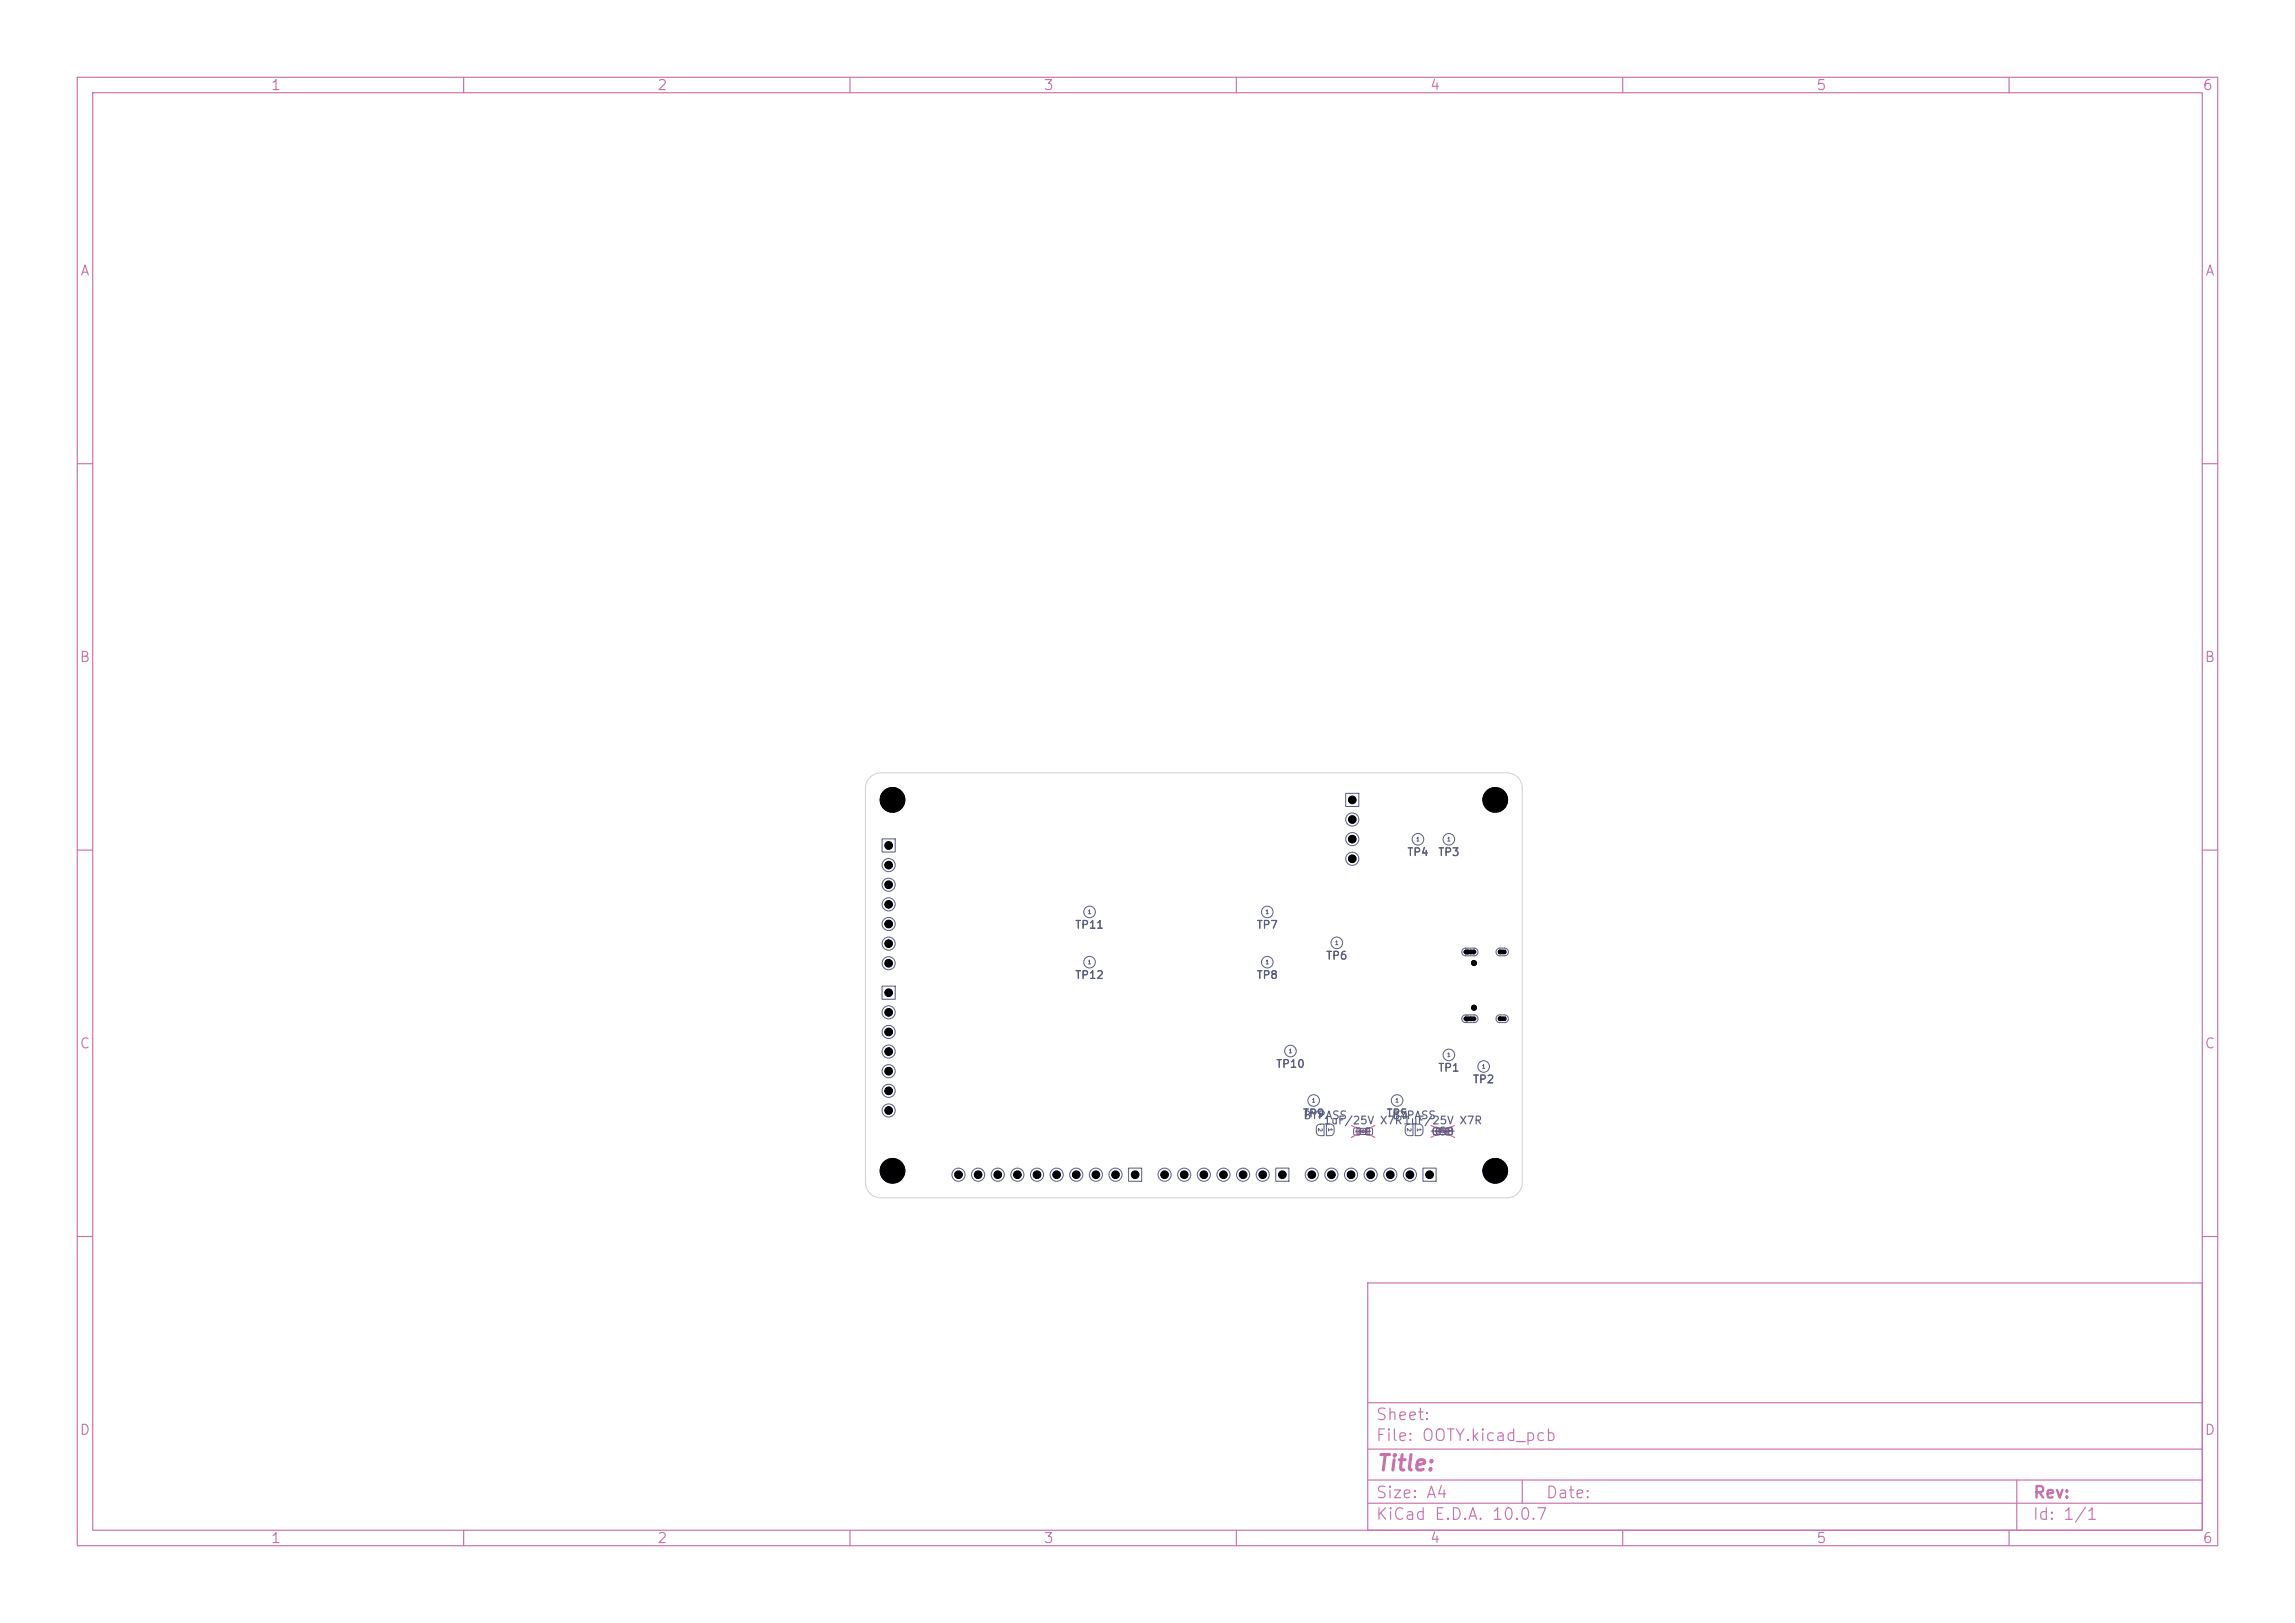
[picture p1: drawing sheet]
<svg xmlns="http://www.w3.org/2000/svg" width="297mm" height="210mm" viewBox="0 0 297 210" stroke-linecap="round" stroke-linejoin="round" font-family="sans-serif">
<defs><g id="words">
<text font-size="2" fill="#c872ab" x="178" y="190.8">Title:</text>
<g font-size="1.5" fill="#c872ab">
<text x="178" y="184.1">Sheet:</text>
<text x="178" y="186.8">File: OOTY.kicad_pcb</text>
<text x="178" y="197">KiCad E.D.A. 10.0.7</text>
<text x="178" y="194.2">Size: A4</text>
<text x="200" y="194.2">Date:</text>
<text x="263" y="197">Id: 1/1</text>
<text x="263" y="194.2">Rev:</text>
</g>
<g font-size="1.3" fill="#c872ab">
<text x="35" y="12">1</text>
<text x="85" y="12">2</text>
<text x="135" y="12">3</text>
<text x="185" y="12">4</text>
<text x="235" y="12">5</text>
<text x="285" y="12">6</text>
<text x="10.3" y="36">A</text>
<text x="285.3" y="36">A</text>
<text x="10.2" y="86">B</text>
<text x="285.2" y="86">B</text>
<text x="10.2" y="136">C</text>
<text x="285.2" y="136">C</text>
<text x="10.2" y="186">D</text>
<text x="285.2" y="186">D</text>
<text x="35" y="200">1</text>
<text x="85" y="200">2</text>
<text x="135" y="200">3</text>
<text x="185" y="200">4</text>
<text x="235" y="200">5</text>
<text x="285" y="200">6</text>
</g>
<g font-size="1" fill="#585d84">
<text x="182" y="111">TP4</text>
<text x="186" y="111">TP3</text>
<text x="139.1" y="120.4">TP11</text>
<text x="162.5" y="120.4">TP7</text>
<text x="171.5" y="124.4">TP6</text>
<text x="139.1" y="126.9">TP12</text>
<text x="162.5" y="126.9">TP8</text>
<text x="165.1" y="138.4">TP10</text>
<text x="186" y="138.9">TP1</text>
<text x="190.5" y="140.4">TP2</text>
<text x="168.5" y="144.8">TP9</text>
<text x="168.6" y="145.1">BYPASS</text>
<text x="171.2" y="145.7">1uF/25V X7R1uF/25V X7R</text>
<text x="179.3" y="144.8">TP5</text>
<text x="180.1" y="145.1">BYPASS</text>
<text x="185.1" y="147.2">C58</text>
</g>
<g font-size=".7" fill="#585d84">
<text x="189.5" y="123.7">SH</text>
<text x="189.5" y="132.4">SH</text>
</g>
<g font-size=".6" fill="#585d84">
<text x="174.7" y="103.9">1</text>
<text x="174.7" y="106.5">2</text>
<text x="114.7" y="109.8">1</text>
<text x="114.7" y="112.4">2</text>
<text x="174.7" y="109">3</text>
<text x="174.7" y="111.6">4</text>
<text x="114.7" y="114.9">3</text>
<text x="114.7" y="117.5">4</text>
<text x="114.7" y="120">5</text>
<text x="114.7" y="122.5">6</text>
<text x="114.7" y="125.1">7</text>
<text x="114.7" y="128.9">1</text>
<text x="114.7" y="131.4">2</text>
<text x="114.7" y="134">3</text>
<text x="114.7" y="136.5">4</text>
<text x="114.7" y="139">5</text>
<text x="114.7" y="141.6">6</text>
<text x="114.7" y="144.1">7</text>
<text x="123.4" y="152.4">10</text>
<text x="126.3" y="152.4">9</text>
<text x="128.8" y="152.4">8</text>
<text x="131.3" y="152.4">7</text>
<text x="133.9" y="152.4">6</text>
<text x="136.4" y="152.4">5</text>
<text x="139" y="152.4">4</text>
<text x="141.5" y="152.4">3</text>
<text x="144" y="152.4">2</text>
<text x="146.6" y="152.4">1</text>
<text x="150.4" y="152.4">7</text>
<text x="152.9" y="152.4">6</text>
<text x="155.5" y="152.4">5</text>
<text x="158" y="152.4">4</text>
<text x="160.5" y="152.4">3</text>
<text x="163.1" y="152.4">2</text>
<text x="165.6" y="152.4">1</text>
<text x="169.4" y="152.4">7</text>
<text x="172" y="152.4">6</text>
<text x="174.5" y="152.4">5</text>
<text x="177.1" y="152.4">4</text>
<text x="179.6" y="152.4">3</text>
<text x="182.1" y="152.4">2</text>
<text x="184.7" y="152.4">1</text>
</g>
<g font-size=".5" fill="#585d84">
<text x="183.2" y="109">1</text>
<text x="187.2" y="109">1</text>
<text x="140.7" y="118.4">1</text>
<text x="163.7" y="118.4">1</text>
<text x="140.7" y="124.9">1</text>
<text x="163.7" y="124.9">1</text>
<text x="172.7" y="122.4">1</text>
<text x="193.8" y="123.6">SH</text>
<text x="166.7" y="136.4">1</text>
<text x="187.2" y="136.9">1</text>
<text x="193.8" y="132.2">SH</text>
<text x="169.7" y="142.8">1</text>
<text x="180.5" y="142.8">1</text>
<text x="191.7" y="138.4">1</text>
<text x="170.5" y="145.9" transform="rotate(90 170.5 145.9)">2</text>
<text x="171.8" y="145.9" transform="rotate(90 171.8 145.9)">1</text>
<text x="182" y="145.9" transform="rotate(90 182 145.9)">2</text>
<text x="183.3" y="145.9" transform="rotate(90 183.3 145.9)">1</text>
</g>
<g font-size=".4" fill="#585d84">
<text x="175.8" y="146.7">C65</text>
<text x="186.1" y="146.7">C58</text>
</g>
<g font-size=".3" fill="#585d84">
<text x="175.4" y="146.2" transform="rotate(90 175.4 146.2)">2</text>
<text x="176.9" y="146.2" transform="rotate(90 176.9 146.2)">1</text>
<text x="185.7" y="146.2" transform="rotate(90 185.7 146.2)">2</text>
<text x="187.2" y="146.2" transform="rotate(90 187.2 146.2)">1</text>
</g>
</g></defs>
<g fill="none" stroke="#c872ab" stroke-width=".15">
<path d="M10 10h277v190h-277zM12 12h273v186h-273zM60 10v2M110 10v2M160 10v2M210 10v2M260 10v2M10 60h2M285 60h2M10 110h2M285 110h2M10 160h2"/>
<path d="M177 166h108v32h-108zM285 160h2M60 198v2M110 198v2M160 198v2M177 194.5h108M177 191.5h108M177 187.5h108M177 181.5h108M197 191.5v3M210 198v2M260 198v2"/>
<path d="M261 191.5v6.5"/>
</g>
<path d="M185.2 146.4h3" fill="none" stroke="#585d84" stroke-width=".15"/>
<g fill="none" stroke="#585d84" stroke-width=".13">
<path d="M114.2 108.5h1.7v1.7h-1.7zM174.2 102.7h1.7v1.7h-1.7zM114.2 127.6h1.7v1.7h-1.7zM189.3 122.8l.3-.1h1.2a.5 .5 0 0 1 .5 .5 .5 .5 0 0 1-.5 .5h-1.1a.5 .5 0 0 1-.5-.3 .5 .5 0 0 1 .1-.6zM189.3 131.5l.3-.2h1.2a.5 .5 0 0 1 .5 .5 .5 .5 0 0 1-.5 .5h-1.1a.5 .5 0 0 1-.5-.3 .5 .5 0 0 1 .1-.5zM193.7 122.8l.3-.1h.7a.5 .5 0 0 1 .5 .5 .5 .5 0 0 1-.5 .5h-.6a.5 .5 0 0 1-.5-.3 .5 .5 0 0 1 .1-.6zM193.7 131.5l.3-.2h.7a.5 .5 0 0 1 .5 .5 .5 .5 0 0 1-.5 .5h-.6a.5 .5 0 0 1-.5-.3 .5 .5 0 0 1 .1-.5zM146.1 151.2h1.7v1.7h-1.7zM165.1 151.2h1.7v1.7h-1.7zM170.5 145.6l.3-.1h.6v1.4h-.7l-.3-.3v-.7zM171.7 145.5h.6l.3 .3v.7l-.1 .3-.2 .1h-.6zM175.2 146l.2-.1 .6 .1 .1 .2-.1 .6-.1 .1-.7-.1v-.2z"/>
<path d="M175.6 146h1.6v.8h-1.6zM175.8 146.4h1.2M176.8 146l.2-.1 .6 .1v.2v.6l-.2 .1-.6-.1-.1-.2zM182 145.6l.3-.1h.6v1.4h-.6l-.3-.1-.1-.3v-.6zM183.2 145.5h.6l.3 .3v.7l-.1 .3-.2 .1h-.6zM184.2 151.2h1.7v1.7h-1.7zM185.5 146l.2-.1 .6 .1 .1 .2-.1 .6-.1 .1-.7-.1v-.2zM185.9 146h1.6v.8h-1.6zM186.1 146.4h1.2M187.1 146l.2-.1 .6 .1v.2v.6l-.2 .1-.6-.1-.1-.2z"/>
<circle cx="115" cy="119.6" r=".85"/>
<circle cx="115" cy="111.9" r=".85"/>
<circle cx="115" cy="117" r=".85"/>
<circle cx="115" cy="114.5" r=".85"/>
<circle cx="115.5" cy="103.5" r="1.6"/>
<circle cx="141" cy="118" r=".75"/>
<circle cx="164" cy="118" r=".75"/>
<circle cx="175" cy="111.1" r=".85"/>
<circle cx="175" cy="106" r=".85"/>
<circle cx="175" cy="108.6" r=".85"/>
<circle cx="183.5" cy="108.6" r=".75"/>
<circle cx="187.5" cy="108.6" r=".75"/>
<circle cx="193.5" cy="103.5" r="1.6"/>
<circle cx="115" cy="122.1" r=".85"/>
<circle cx="115" cy="124.6" r=".85"/>
<circle cx="115" cy="138.6" r=".85"/>
<circle cx="115" cy="133.5" r=".85"/>
<circle cx="115" cy="131" r=".85"/>
<circle cx="115" cy="136.1" r=".85"/>
<circle cx="141" cy="124.5" r=".75"/>
<circle cx="164" cy="124.5" r=".75"/>
<circle cx="167" cy="136" r=".75"/>
<circle cx="173" cy="122" r=".75"/>
<circle cx="187.5" cy="136.5" r=".75"/>
<circle cx="190.8" cy="124.6" r=".33"/>
<circle cx="190.8" cy="130.4" r=".33"/>
<circle cx="192" cy="138" r=".75"/>
<circle cx="115" cy="141.1" r=".85"/>
<circle cx="115" cy="143.7" r=".85"/>
<circle cx="115.5" cy="151.5" r="1.6"/>
<circle cx="124" cy="152" r=".85"/>
<circle cx="126.6" cy="152" r=".85"/>
<circle cx="129.1" cy="152" r=".85"/>
<circle cx="131.7" cy="152" r=".85"/>
<circle cx="134.2" cy="152" r=".85"/>
<circle cx="136.7" cy="152" r=".85"/>
<circle cx="139.3" cy="152" r=".85"/>
<circle cx="141.8" cy="152" r=".85"/>
<circle cx="144.4" cy="152" r=".85"/>
<circle cx="150.7" cy="152" r=".85"/>
<circle cx="153.3" cy="152" r=".85"/>
<circle cx="155.8" cy="152" r=".85"/>
<circle cx="158.3" cy="152" r=".85"/>
<circle cx="160.9" cy="152" r=".85"/>
<circle cx="163.4" cy="152" r=".85"/>
<circle cx="169.8" cy="152" r=".85"/>
<circle cx="170" cy="142.4" r=".75"/>
<circle cx="172.3" cy="152" r=".85"/>
<circle cx="174.8" cy="152" r=".85"/>
<circle cx="177.4" cy="152" r=".85"/>
<circle cx="179.9" cy="152" r=".85"/>
<circle cx="180.8" cy="142.4" r=".75"/>
<circle cx="182.5" cy="152" r=".85"/>
<circle cx="193.5" cy="151.5" r="1.6"/>
</g>
<path d="M174.9 145.6l3 1.6M177.9 145.6l-3 1.6M185.2 145.6l3 1.6M188.2 145.6l-3 1.6" fill="none" stroke="#e12e31" stroke-width=".13"/>
<path d="M112.6 100.6a2 2 0 0 1 1.4-.6h81a2 2 0 0 1 2 2v51a2 2 0 0 1-2 2h-81a2 2 0 0 1-2-2v-51a2 2 0 0 1 .6-1.4z" fill="none" stroke="#d0d2cd" stroke-width=".13"/>
<g fill="#000" stroke="#000" stroke-width=".13">
<circle cx="115" cy="111.9" r=".5"/>
<circle cx="115" cy="117" r=".5"/>
<circle cx="115" cy="109.4" r=".5"/>
<circle cx="115" cy="119.6" r=".5"/>
<circle cx="115" cy="114.5" r=".5"/>
<circle cx="115.5" cy="103.5" r="1.6"/>
<circle cx="175" cy="103.5" r=".5"/>
<circle cx="175" cy="106" r=".5"/>
<circle cx="175" cy="108.6" r=".5"/>
<circle cx="175" cy="111.1" r=".5"/>
<circle cx="193.5" cy="103.5" r="1.6"/>
<circle cx="115" cy="138.6" r=".5"/>
<circle cx="115" cy="128.4" r=".5"/>
<circle cx="115" cy="136.1" r=".5"/>
<circle cx="115" cy="131" r=".5"/>
<circle cx="115" cy="133.5" r=".5"/>
<circle cx="115" cy="124.6" r=".5"/>
<circle cx="115" cy="122.1" r=".5"/>
<circle cx="190.8" cy="124.6" r=".33"/>
<circle cx="190.8" cy="130.4" r=".33"/>
<circle cx="115" cy="141.1" r=".5"/>
<circle cx="115" cy="143.7" r=".5"/>
<circle cx="115.5" cy="151.5" r="1.6"/>
<circle cx="124" cy="152" r=".5"/>
<circle cx="126.6" cy="152" r=".5"/>
<circle cx="129.1" cy="152" r=".5"/>
<circle cx="131.7" cy="152" r=".5"/>
<circle cx="134.2" cy="152" r=".5"/>
<circle cx="136.7" cy="152" r=".5"/>
<circle cx="139.3" cy="152" r=".5"/>
<circle cx="141.8" cy="152" r=".5"/>
<circle cx="144.4" cy="152" r=".5"/>
<circle cx="146.9" cy="152" r=".5"/>
<circle cx="150.7" cy="152" r=".5"/>
<circle cx="153.3" cy="152" r=".5"/>
<circle cx="155.8" cy="152" r=".5"/>
<circle cx="158.3" cy="152" r=".5"/>
<circle cx="160.9" cy="152" r=".5"/>
<circle cx="163.4" cy="152" r=".5"/>
<circle cx="166" cy="152" r=".5"/>
<circle cx="169.8" cy="152" r=".5"/>
<circle cx="172.3" cy="152" r=".5"/>
<circle cx="174.8" cy="152" r=".5"/>
<circle cx="177.4" cy="152" r=".5"/>
<circle cx="179.9" cy="152" r=".5"/>
<circle cx="182.5" cy="152" r=".5"/>
<circle cx="185" cy="152" r=".5"/>
<circle cx="193.5" cy="151.5" r="1.6"/>
</g>
<path d="M189.7 123.2h1.1M189.7 131.8h1.1M194.1 123.2h.6M194.1 131.8h.6" fill="none" stroke="#000" stroke-width=".6"/>
<use href="#words"/>
</svg>
